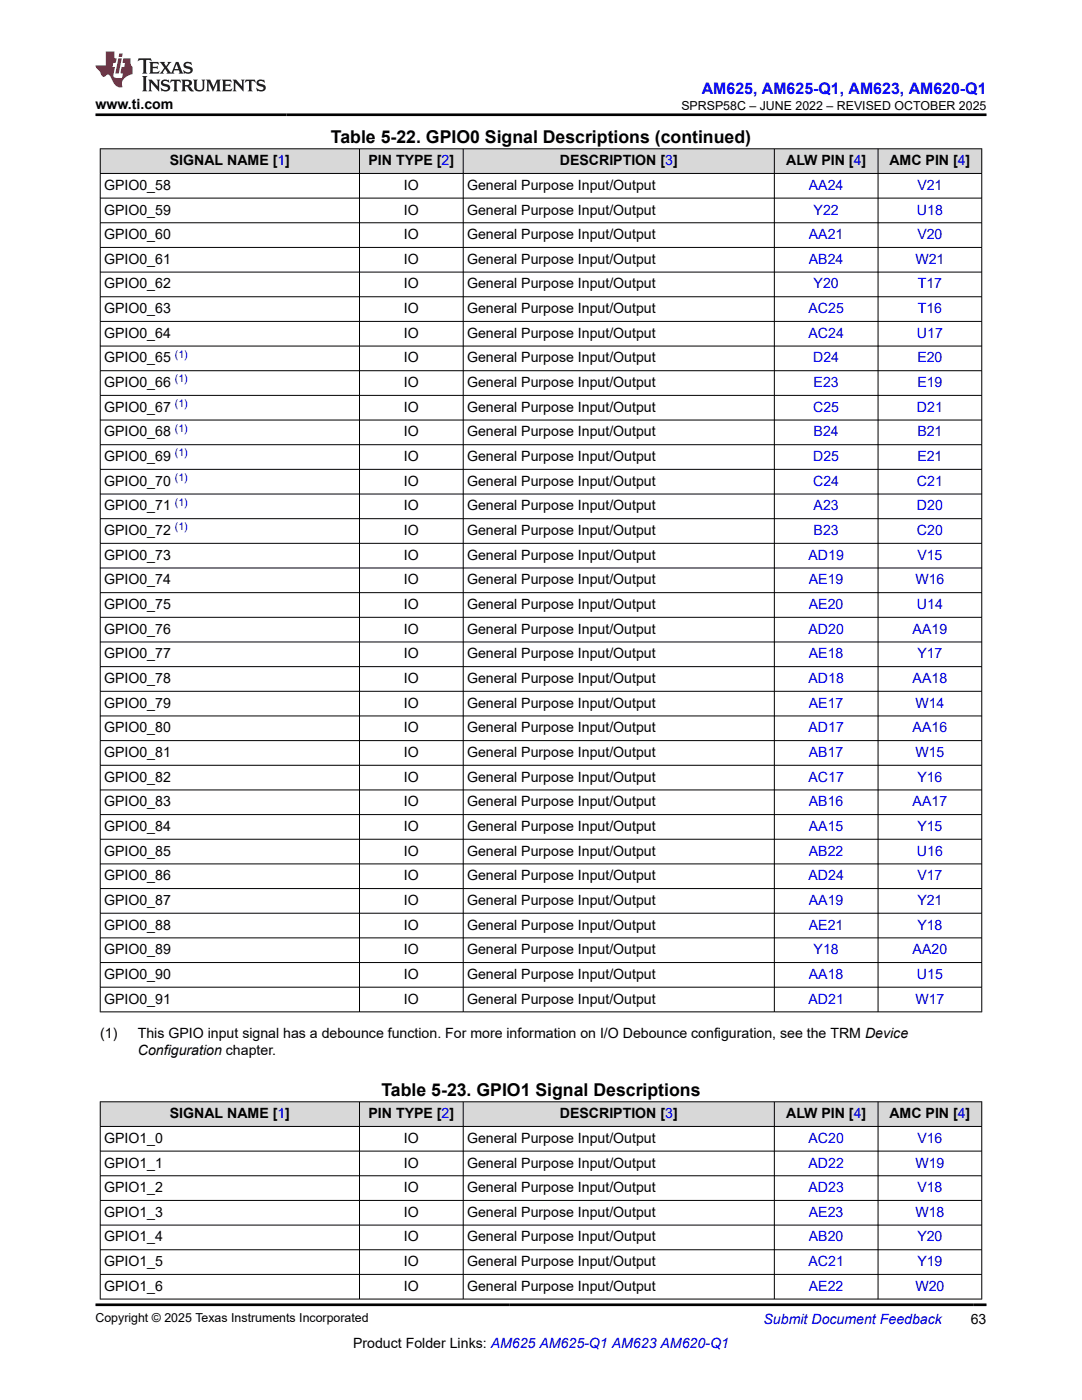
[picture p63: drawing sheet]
<svg xmlns="http://www.w3.org/2000/svg" width="216mm" height="279mm" viewBox="0 0 216 279" stroke-linecap="round" stroke-linejoin="round" font-family="sans-serif">
<defs><g id="words">
<g font-size="3.5">
<text x="66" y="28.5">Table 5-22. GPIO0 Signal Descriptions (continued)</text>
<text x="76.1" y="218.7">Table 5-23. GPIO1 Signal Descriptions</text>
</g>
<text font-size="3.2" fill="#00f" x="140" y="18.7">AM625, AM625-Q1, AM623, AM620-Q1</text>
<g font-size="2.8">
<text x="19" y="21.8">www.ti.com</text>
<text x="33.9" y="33">SIGNAL NAME [1]</text>
<text x="73.5" y="33">PIN TYPE [2]</text>
<text x="111.7" y="33">DESCRIPTION [3]</text>
<text x="156.9" y="33">ALW PIN [4]</text>
<text x="177.5" y="33">AMC PIN [4]</text>
<text x="20.8" y="37.9">GPIO0_58</text>
<text x="80.6" y="37.9">IO</text>
<text x="93.2" y="37.9">General Purpose Input/Output</text>
<text x="20.8" y="42.8">GPIO0_59</text>
<text x="20.8" y="47.7">GPIO0_60</text>
<text x="80.6" y="42.8">IO</text>
<text x="80.6" y="47.7">IO</text>
<text x="93.2" y="42.8">General Purpose Input/Output</text>
<text x="93.2" y="47.7">General Purpose Input/Output</text>
<text x="20.8" y="52.7">GPIO0_61</text>
<text x="80.6" y="52.7">IO</text>
<text x="93.2" y="52.7">General Purpose Input/Output</text>
<text x="20.8" y="57.6">GPIO0_62</text>
<text x="80.6" y="57.6">IO</text>
<text x="93.2" y="57.6">General Purpose Input/Output</text>
<text x="20.8" y="62.5">GPIO0_63</text>
<text x="80.6" y="62.5">IO</text>
<text x="93.2" y="62.5">General Purpose Input/Output</text>
<text x="20.8" y="67.4">GPIO0_64</text>
<text x="80.6" y="67.4">IO</text>
<text x="93.2" y="67.4">General Purpose Input/Output</text>
<text x="20.8" y="72.3">GPIO0_65</text>
<text x="20.8" y="77.3">GPIO0_66</text>
<text x="80.6" y="72.3">IO</text>
<text x="80.6" y="77.3">IO</text>
<text x="93.2" y="72.3">General Purpose Input/Output</text>
<text x="93.2" y="77.3">General Purpose Input/Output</text>
<text x="20.8" y="82.2">GPIO0_67</text>
<text x="80.6" y="82.2">IO</text>
<text x="93.2" y="82.2">General Purpose Input/Output</text>
<text x="20.8" y="87.1">GPIO0_68</text>
<text x="80.6" y="87.1">IO</text>
<text x="93.2" y="87.1">General Purpose Input/Output</text>
<text x="20.8" y="92">GPIO0_69</text>
<text x="80.6" y="92">IO</text>
<text x="93.2" y="92">General Purpose Input/Output</text>
<text x="20.8" y="96.9">GPIO0_70</text>
<text x="20.8" y="101.9">GPIO0_71</text>
<text x="80.6" y="96.9">IO</text>
<text x="80.6" y="101.9">IO</text>
<text x="93.2" y="96.9">General Purpose Input/Output</text>
<text x="93.2" y="101.9">General Purpose Input/Output</text>
<text x="20.8" y="106.8">GPIO0_72</text>
<text x="80.6" y="106.8">IO</text>
<text x="93.2" y="106.8">General Purpose Input/Output</text>
<text x="20.8" y="111.7">GPIO0_73</text>
<text x="80.6" y="111.7">IO</text>
<text x="93.2" y="111.7">General Purpose Input/Output</text>
<text x="20.8" y="116.6">GPIO0_74</text>
<text x="80.6" y="116.6">IO</text>
<text x="93.2" y="116.6">General Purpose Input/Output</text>
<text x="20.8" y="121.6">GPIO0_75</text>
<text x="80.6" y="121.6">IO</text>
<text x="93.2" y="121.6">General Purpose Input/Output</text>
<text x="20.8" y="126.5">GPIO0_76</text>
<text x="20.8" y="131.4">GPIO0_77</text>
<text x="80.6" y="126.5">IO</text>
<text x="80.6" y="131.4">IO</text>
<text x="93.2" y="126.5">General Purpose Input/Output</text>
<text x="93.2" y="131.4">General Purpose Input/Output</text>
<text x="20.8" y="136.3">GPIO0_78</text>
<text x="80.6" y="136.3">IO</text>
<text x="93.2" y="136.3">General Purpose Input/Output</text>
<text x="20.8" y="141.2">GPIO0_79</text>
<text x="80.6" y="141.2">IO</text>
<text x="93.2" y="141.2">General Purpose Input/Output</text>
<text x="20.8" y="146.2">GPIO0_80</text>
<text x="80.6" y="146.2">IO</text>
<text x="93.2" y="146.2">General Purpose Input/Output</text>
<text x="20.8" y="151.1">GPIO0_81</text>
<text x="80.6" y="151.1">IO</text>
<text x="93.2" y="151.1">General Purpose Input/Output</text>
<text x="20.8" y="156">GPIO0_82</text>
<text x="20.8" y="160.9">GPIO0_83</text>
<text x="80.6" y="156">IO</text>
<text x="80.6" y="160.9">IO</text>
<text x="93.2" y="156">General Purpose Input/Output</text>
<text x="93.2" y="160.9">General Purpose Input/Output</text>
<text x="20.8" y="165.8">GPIO0_84</text>
<text x="80.6" y="165.8">IO</text>
<text x="93.2" y="165.8">General Purpose Input/Output</text>
<text x="20.8" y="170.8">GPIO0_85</text>
<text x="80.6" y="170.8">IO</text>
<text x="93.2" y="170.8">General Purpose Input/Output</text>
<text x="20.8" y="175.7">GPIO0_86</text>
<text x="80.6" y="175.7">IO</text>
<text x="93.2" y="175.7">General Purpose Input/Output</text>
<text x="20.8" y="180.6">GPIO0_87</text>
<text x="20.8" y="185.5">GPIO0_88</text>
<text x="80.6" y="180.6">IO</text>
<text x="80.6" y="185.5">IO</text>
<text x="93.2" y="180.6">General Purpose Input/Output</text>
<text x="93.2" y="185.5">General Purpose Input/Output</text>
<text x="20.8" y="190.4">GPIO0_89</text>
<text x="80.6" y="190.4">IO</text>
<text x="93.2" y="190.4">General Purpose Input/Output</text>
<text x="20.8" y="195.4">GPIO0_90</text>
<text x="80.6" y="195.4">IO</text>
<text x="93.2" y="195.4">General Purpose Input/Output</text>
<text x="20.8" y="200.3">GPIO0_91</text>
<text x="80.6" y="200.3">IO</text>
<text x="93.2" y="200.3">General Purpose Input/Output</text>
<text x="20" y="207.1">(1)</text>
<text x="27.5" y="207.1">This GPIO input signal has a debounce function. For more information on I/O Debounce configuration, see the TRM Device</text>
<text x="27.5" y="210.5">Configuration chapter.</text>
<text x="33.9" y="223.2">SIGNAL NAME [1]</text>
<text x="73.5" y="223.2">PIN TYPE [2]</text>
<text x="111.7" y="223.2">DESCRIPTION [3]</text>
<text x="156.9" y="223.2">ALW PIN [4]</text>
<text x="177.5" y="223.2">AMC PIN [4]</text>
<text x="20.8" y="228.1">GPIO1_0</text>
<text x="20.8" y="233">GPIO1_1</text>
<text x="80.6" y="228.1">IO</text>
<text x="80.6" y="233">IO</text>
<text x="93.2" y="228.1">General Purpose Input/Output</text>
<text x="93.2" y="233">General Purpose Input/Output</text>
<text x="20.8" y="237.9">GPIO1_2</text>
<text x="80.6" y="237.9">IO</text>
<text x="93.2" y="237.9">General Purpose Input/Output</text>
<text x="20.8" y="242.8">GPIO1_3</text>
<text x="80.6" y="242.8">IO</text>
<text x="93.2" y="242.8">General Purpose Input/Output</text>
<text x="20.8" y="247.8">GPIO1_4</text>
<text x="80.6" y="247.8">IO</text>
<text x="93.2" y="247.8">General Purpose Input/Output</text>
<text x="20.8" y="252.7">GPIO1_5</text>
<text x="20.8" y="257.6">GPIO1_6</text>
<text x="80.6" y="252.7">IO</text>
<text x="80.6" y="257.6">IO</text>
<text x="93.2" y="252.7">General Purpose Input/Output</text>
<text x="93.2" y="257.6">General Purpose Input/Output</text>
<text x="70.5" y="269">Product Folder Links: AM625 AM625-Q1 AM623 AM620-Q1</text>
<text x="193.7" y="264.2">63</text>
</g>
<g font-size="2.8" fill="#00f">
<text x="161.4" y="37.9">AA24</text>
<text x="183" y="37.9">V21</text>
<text x="161.4" y="47.7">AA21</text>
<text x="162.3" y="42.8">Y22</text>
<text x="183" y="42.8">U18</text>
<text x="183" y="47.7">V20</text>
<text x="161.4" y="52.7">AB24</text>
<text x="182.7" y="52.7">W21</text>
<text x="162.3" y="57.6">Y20</text>
<text x="183.1" y="57.6">T17</text>
<text x="161.3" y="62.5">AC25</text>
<text x="183.1" y="62.5">T16</text>
<text x="161.3" y="67.4">AC24</text>
<text x="183" y="67.4">U17</text>
<text x="162.3" y="72.3">D24</text>
<text x="162.3" y="77.3">E23</text>
<text x="183" y="72.3">E20</text>
<text x="183" y="77.3">E19</text>
<text x="162.3" y="82.2">C25</text>
<text x="183" y="82.2">D21</text>
<text x="162.3" y="87.1">B24</text>
<text x="183" y="87.1">B21</text>
<text x="162.3" y="92">D25</text>
<text x="183" y="92">E21</text>
<text x="162.3" y="96.9">C24</text>
<text x="162.3" y="101.9">A23</text>
<text x="183" y="96.9">C21</text>
<text x="183" y="101.9">D20</text>
<text x="162.3" y="106.8">B23</text>
<text x="183" y="106.8">C20</text>
<text x="161.3" y="111.7">AD19</text>
<text x="183" y="111.7">V15</text>
<text x="161.4" y="116.6">AE19</text>
<text x="182.7" y="116.6">W16</text>
<text x="161.4" y="121.6">AE20</text>
<text x="183" y="121.6">U14</text>
<text x="161.3" y="126.5">AD20</text>
<text x="161.4" y="131.4">AE18</text>
<text x="182.1" y="126.5">AA19</text>
<text x="183" y="131.4">Y17</text>
<text x="161.3" y="136.3">AD18</text>
<text x="182.1" y="136.3">AA18</text>
<text x="161.4" y="141.2">AE17</text>
<text x="182.7" y="141.2">W14</text>
<text x="161.3" y="146.2">AD17</text>
<text x="182.1" y="146.2">AA16</text>
<text x="161.4" y="151.1">AB17</text>
<text x="182.7" y="151.1">W15</text>
<text x="161.3" y="156">AC17</text>
<text x="161.4" y="160.9">AB16</text>
<text x="182.1" y="160.9">AA17</text>
<text x="183" y="156">Y16</text>
<text x="161.4" y="165.8">AA15</text>
<text x="183" y="165.8">Y15</text>
<text x="161.4" y="170.8">AB22</text>
<text x="183" y="170.8">U16</text>
<text x="161.3" y="175.7">AD24</text>
<text x="183" y="175.7">V17</text>
<text x="161.4" y="180.6">AA19</text>
<text x="161.4" y="185.5">AE21</text>
<text x="183" y="180.6">Y21</text>
<text x="183" y="185.5">Y18</text>
<text x="162.3" y="190.4">Y18</text>
<text x="182.1" y="190.4">AA20</text>
<text x="161.4" y="195.4">AA18</text>
<text x="183" y="195.4">U15</text>
<text x="161.3" y="200.3">AD21</text>
<text x="182.7" y="200.3">W17</text>
<text x="161.3" y="228.1">AC20</text>
<text x="161.3" y="233">AD22</text>
<text x="182.7" y="233">W19</text>
<text x="183" y="228.1">V16</text>
<text x="161.3" y="237.9">AD23</text>
<text x="183" y="237.9">V18</text>
<text x="161.4" y="242.8">AE23</text>
<text x="182.7" y="242.8">W18</text>
<text x="161.4" y="247.8">AB20</text>
<text x="183" y="247.8">Y20</text>
<text x="161.3" y="252.7">AC21</text>
<text x="161.4" y="257.6">AE22</text>
<text x="182.7" y="257.6">W20</text>
<text x="183" y="252.7">Y19</text>
<text x="152.4" y="264.2">Submit Document Feedback</text>
</g>
<g font-size="2.5">
<text x="136" y="21.9">SPRSP58C – JUNE 2022 – REVISED OCTOBER 2025</text>
<text x="19" y="263.9">Copyright © 2025 Texas Instruments Incorporated</text>
</g>
<g font-size="2.1" fill="#00f">
<text x="34.9" y="71.4">(1)</text>
<text x="34.9" y="76.3">(1)</text>
<text x="34.9" y="81.2">(1)</text>
<text x="34.9" y="86.2">(1)</text>
<text x="34.9" y="91.1">(1)</text>
<text x="34.9" y="96">(1)</text>
<text x="34.9" y="100.9">(1)</text>
<text x="34.9" y="105.8">(1)</text>
</g>
</g></defs>
<g fill="#d8d8d8">
<path d="M20 29.7h175.9v4.9h-175.9z" fill-rule="evenodd"/>
<path d="M20.1 29.8h51.6v4.8h-51.6z" fill-rule="evenodd"/>
<path d="M71.8 29.8h20.6v4.8h-20.6z" fill-rule="evenodd"/>
<path d="M92.5 29.8h61.9v4.8h-61.9z" fill-rule="evenodd"/>
<path d="M154.6 29.8h20.5v4.8h-20.5z" fill-rule="evenodd"/>
<path d="M175.3 29.8h20.5v4.8h-20.5z" fill-rule="evenodd"/>
</g>
<g fill="none" stroke="#000" stroke-width=".2">
<path d="M19.9 29.7h176.1M19.9 34.6h176.1M19.9 39.5h176.1M20 29.6v172.4M71.7 29.6v172.4M92.4 29.6v172.4M154.5 29.6v172.4M175.2 29.6v172.4M195.9 29.6v172.4M19.9 44.5h176.1M19.9 49.4h176.1M19.9 54.3h176.1"/>
<path d="M19.9 59.2h176.1M19.9 64.1h176.1M19.9 69.1h176.1M19.9 74h176.1M19.9 78.9h176.1M19.9 83.8h176.1M19.9 88.8h176.1M19.9 93.7h176.1M19.9 98.6h176.1M19.9 103.5h176.1M19.9 108.4h176.1M19.9 113.4h176.1"/>
<path d="M19.9 118.3h176.1M19.9 123.2h176.1M19.9 128.1h176.1M19.9 133h176.1M19.9 138h176.1M19.9 142.9h176.1M19.9 147.8h176.1M19.9 152.7h176.1M19.9 157.6h176.1M19.9 162.6h176.1M19.9 167.5h176.1M19.9 172.4h176.1"/>
<path d="M19.9 177.3h176.1M19.9 182.3h176.1M19.9 187.2h176.1M19.9 192.1h176.1M19.9 197h176.1M19.9 201.9h176.1"/>
</g>
<g fill="#d8d8d8">
<path d="M20 219.9h175.9v4.9h-175.9z" fill-rule="evenodd"/>
<path d="M20.1 219.9h51.6v4.8h-51.6z" fill-rule="evenodd"/>
<path d="M71.8 219.9h20.6v4.8h-20.6z" fill-rule="evenodd"/>
<path d="M92.5 219.9h61.9v4.8h-61.9z" fill-rule="evenodd"/>
<path d="M154.6 219.9h20.5v4.8h-20.5z" fill-rule="evenodd"/>
<path d="M175.3 219.9h20.5v4.8h-20.5z" fill-rule="evenodd"/>
</g>
<g fill="none" stroke="#000" stroke-width=".2">
<path d="M19.9 219.9h176.1M20 219.8v39.5M71.7 219.8v39.5M92.4 219.8v39.5M154.5 219.8v39.5M175.2 219.8v39.5M195.9 219.8v39.5M19.9 224.8h176.1M19.9 229.7h176.1M19.9 234.7h176.1M19.9 239.6h176.1M19.9 244.5h176.1"/>
<path d="M19.9 249.4h176.1M19.9 254.3h176.1M19.9 259.3h176.1"/>
</g>
<path d="M27.7 11.6l-.2 .6 .5-.2h.6v.1v2.2l-.2 .4h1l-.2-.4v-2.2v-.1h.5l.5 .2-.1-.6zM29.8 12.4l.2 .3v1.6l-.2 .4h1.9l.1-.6a1.08 1.08 0 0 1-1.3 .2v-.7h.6l.4 .2v-.7l-.4 .2h-.6v-.5l.2-.2a1 1 0 0 1 1 .3l-.1-.5zM31.8 12.4l1 1.1-1 1.2h.9l-.2-.2 .4-.8 .5 .8-.2 .2h1.6l-.2-.2 .1-.5h1l.1 .5-.1 .2h.9l-.2-.4-.8-1.9h-.5l-1 2.1-.8-1.1 .9-1h-.8l.2 .2-.5 .6-.3-.6 .1-.2zM35.2 12.8l.4 1h-.8zM36.8 12.5a.65 .65 0 0 0-.2 .7 .65 .65 0 0 0 .6 .5l.7 .1 .1 .3a.79 .79 0 0 1-.7 .4 .79 .79 0 0 1-.7-.5l.1 .7 .2-.1a.93 .93 0 0 0 1.1 0 .93 .93 0 0 0 .4-.9 1.46 1.46 0 0 0-1.2-.6l-.1-.3a1.09 1.09 0 0 1 1.2 .2l-.2-.6-.1 .1-.6-.2zM28.4 15.2l.2 .4v2.2l-.2 .4h1l-.2-.4v-2.2l.2-.4zM29.6 15.9l.2 .4v1.5l-.2 .4h.8l-.3-.4v-1.3l1.7 1.8v-2l.2-.4h-.8l.2 .2 .1 1.1-1.2-1.3zM32.3 16a.65 .65 0 0 0-.2 .8 .65 .65 0 0 0 .7 .4l.6 .2 .1 .2a.79 .79 0 0 1-.7 .4 .79 .79 0 0 1-.7-.5l.1 .7 .2-.1a.93 .93 0 0 0 1.1 .1 .93 .93 0 0 0 .4-1 1.46 1.46 0 0 0-1.2-.5l-.1-.4a1.09 1.09 0 0 1 1.2 .2l-.2-.6-.1 .1-.6-.1zM34.1 15.9l-.1 .6a.63 .63 0 0 1 .7-.3l.1 1.6-.3 .4h1l-.2-.4v-1.6a.66 .66 0 0 1 .8 .3l-.1-.6zM36.2 15.9l.2 .4v1.5l-.2 .4h.9l-.2-.2v-.7h.5l.1 .2a.79 .79 0 0 0 1.2 .6l-1-.9a.61 .61 0 0 0 .6-.6 .61 .61 0 0 0-.5-.7zM36.9 16.2h.2a.47 .47 0 0 1 .5 .1 .47 .47 0 0 1 .1 .5l-.2 .1-.6 .1zM38.5 15.9l.2 .2a2.27 2.27 0 0 0 .4 2 1.04 1.04 0 0 0 1.7-.7v-1.3l.2-.2h-.8l.2 .4v1.1a.6 .6 0 0 1-.6 .6 .6 .6 0 0 1-.6-.6v-1.1l.3-.4zM41.1 15.9l.2 .4v1.5l-.2 .4h.7l-.2-.4v-1.4l.9 1.9 .8-1.9v1.4l-.2 .4h1l-.3-.4v-1.5l.3-.4h-.8l-.7 1.5-.7-1.5zM44.3 15.9l.2 .4v1.5l-.2 .4h1.9l.1-.6a1.09 1.09 0 0 1-1.3 .2v-.7h.6l.4 .2v-.6l-.4 .2h-.6v-.6l.2-.1a1.01 1.01 0 0 1 1 .3l-.1-.6zM46.4 15.9l.3 .4v1.5l-.3 .4h.8l-.2-.4v-1.3l1.6 1.8v-2l.2-.4h-.7l.2 .2v1.1l-1.2-1.3zM49 15.9l-.1 .6a.63 .63 0 0 1 .8-.3v1.6l-.3 .4h1l-.2-.4v-1.6a.66 .66 0 0 1 .8 .3l-.1-.6zM51.4 16a.65 .65 0 0 0-.2 .8 .65 .65 0 0 0 .6 .4l.6 .2 .2 .2a.79 .79 0 0 1-.8 .4 .79 .79 0 0 1-.6-.5l.1 .7 .2-.1a.93 .93 0 0 0 1 .1 .93 .93 0 0 0 .5-1 1.46 1.46 0 0 0-1.3-.5l-.1-.4a1.09 1.09 0 0 1 1.3 .2l-.2-.6-.2 .1-.5-.1z" fill="#231f20"/>
<path d="M21.1 10.3v2.7h-2.1l.1 .4 .9 1a.95 .95 0 0 0 .9 .9 .59 .59 0 0 1 .6-.4 .59 .59 0 0 1 .5 .3l.4 .8a1.59 1.59 0 0 0 2.1 1.4 1.61 1.61 0 0 1 1-2.3l1-.3-.1-1.5a1.59 1.59 0 0 1-.4-1.7h-1.4l-.2 .9h.5l-.1 .9h-.5l-.2 .9v.3l.4 .1-.2 .9h-.6a.73 .73 0 0 1-1.1-.7l.3-1.5h-.5l.2-.9h.5l.2-.9h-.5v-1.3zM23.6 11.6l-.6 3.1h.7l.6-3.1zM23.8 10.7l-.1 .6h.7l.1-.6z" fill="#ed1c24"/>
<path d="M19 22.9h177.8M19 260.4h177.8" fill="none" stroke="#000" stroke-width=".53"/>
<use href="#words"/>
</svg>
